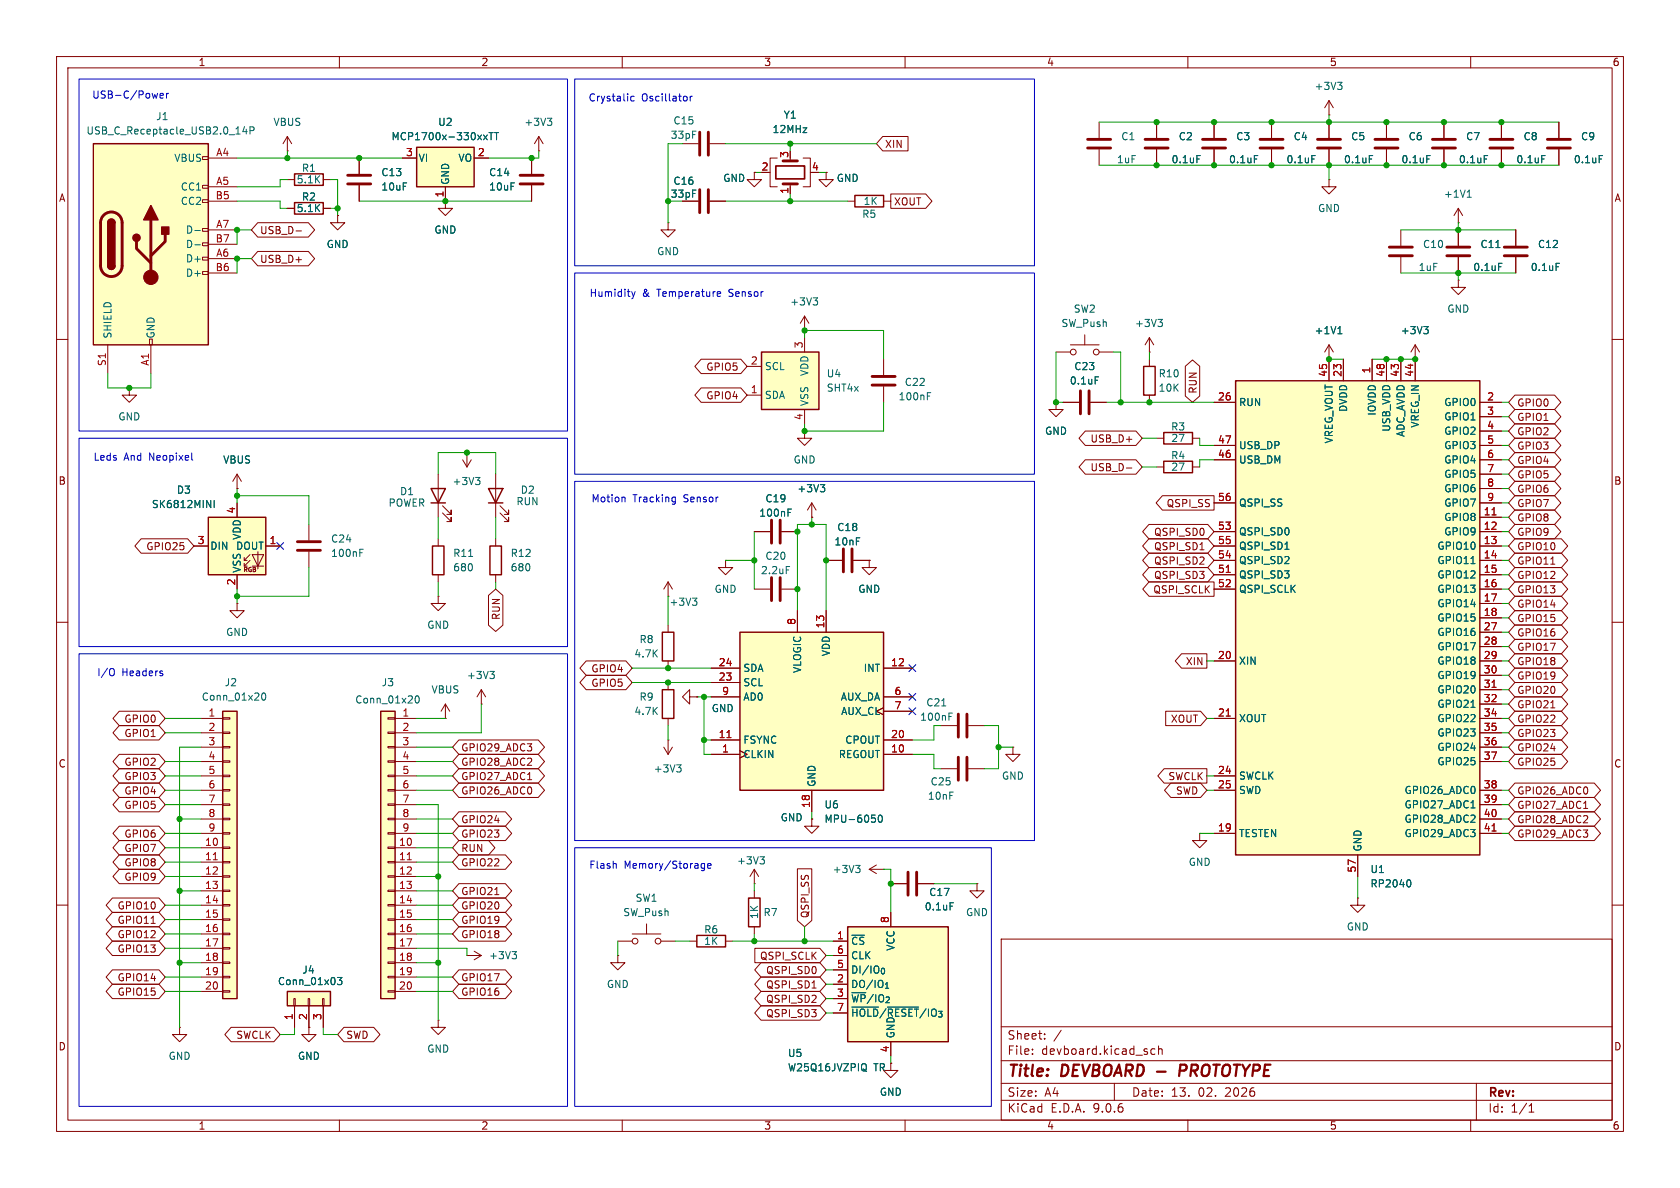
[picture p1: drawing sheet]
<svg xmlns="http://www.w3.org/2000/svg" width="297mm" height="210mm" viewBox="0 0 297 210" stroke-linecap="round" stroke-linejoin="round" font-family="sans-serif">
<defs><g id="words">
<g font-size="2.8" fill="#840000">
<text x="178" y="190.9">Title:</text>
<text x="187.7" y="190.9">DEVBOARD -</text>
<text x="210.1" y="190.9">PROTOTYPE</text>
</g>
<g font-size="2.1" fill="#840000">
<text x="178" y="184">Sheet:</text>
<text x="178" y="186.7">File:</text>
<text x="184.1" y="186.7">devboard.kicad_sch</text>
<text x="178" y="196.9">KiCad</text>
<text x="178" y="194.1">Size:</text>
<text x="184.7" y="194.1">A4</text>
<text x="185.7" y="196.9">E.D.A.</text>
<text x="193.3" y="196.9">9.0.6</text>
<text x="200" y="194.1">Date:</text>
<text x="207" y="194.1">13.</text>
<text x="211.9" y="194.1">02.</text>
<text x="216.8" y="194.1">2026</text>
<text x="263" y="194.3">Rev:</text>
<text x="263" y="196.9">Id:</text>
<text x="267.1" y="196.9">1/1</text>
</g>
<g font-size="1.8" fill="#840000">
<text x="35" y="11.9">1</text>
<text x="85" y="11.9">2</text>
<text x="135" y="11.9">3</text>
<text x="185" y="11.9">4</text>
<text x="235" y="11.9">5</text>
<text x="285" y="11.9">6</text>
<text x="156.4" y="26.4">XIN</text>
<text x="10.3" y="35.9">A</text>
<text x="285.3" y="35.9">A</text>
<text x="45.9" y="41.6">USB_D-</text>
<text x="158" y="36.5">XOUT</text>
<text x="45.9" y="46.7">USB_D+</text>
<text x="124.8" y="65.7">GPIO5</text>
<text x="124.8" y="70.8">GPIO4</text>
<text x="211.8" y="69.7" transform="rotate(-90 211.8 69.7)">RUN</text>
<text x="268.1" y="74.6">GPIO1</text>
<text x="268.1" y="77.2">GPIO2</text>
<text x="268.1" y="72.1">GPIO0</text>
<text x="192.7" y="83.5">USB_D-</text>
<text x="192.7" y="78.4">USB_D+</text>
<text x="268.1" y="82.2">GPIO4</text>
<text x="268.1" y="79.7">GPIO3</text>
<text x="10.3" y="85.9">B</text>
<text x="206.1" y="89.9">QSPI_SS</text>
<text x="268.1" y="87.3">GPIO6</text>
<text x="268.1" y="89.9">GPIO7</text>
<text x="268.1" y="84.8">GPIO5</text>
<text x="285.3" y="85.9">B</text>
<text x="203.9" y="94.9">QSPI_SD0</text>
<text x="268.1" y="94.9">GPIO9</text>
<text x="268.1" y="92.4">GPIO8</text>
<text x="25.8" y="97.5">GPIO25</text>
<text x="203.9" y="97.5">QSPI_SD1</text>
<text x="203.9" y="100">QSPI_SD2</text>
<text x="268.1" y="100">GPIO11</text>
<text x="268.1" y="97.5">GPIO10</text>
<text x="203.8" y="105.1">QSPI_SCLK</text>
<text x="203.9" y="102.6">QSPI_SD3</text>
<text x="268.1" y="102.6">GPIO12</text>
<text x="268.1" y="107.6">GPIO14</text>
<text x="268.1" y="105.1">GPIO13</text>
<text x="88.6" y="109.7" transform="rotate(-90 88.6 109.7)">RUN</text>
<text x="268.1" y="110.2">GPIO15</text>
<text x="268.1" y="112.7">GPIO16</text>
<text x="104.4" y="119.1">GPIO4</text>
<text x="209.5" y="117.8">XIN</text>
<text x="268.1" y="115.3">GPIO17</text>
<text x="268.1" y="117.8">GPIO18</text>
<text x="104.4" y="121.6">GPIO5</text>
<text x="268.1" y="125.4">GPIO21</text>
<text x="268.1" y="122.9">GPIO20</text>
<text x="268.1" y="120.3">GPIO19</text>
<text x="21.9" y="128">GPIO0</text>
<text x="21.9" y="130.5">GPIO1</text>
<text x="206.9" y="128">XOUT</text>
<text x="268.1" y="128">GPIO22</text>
<text x="268.1" y="130.5">GPIO23</text>
<text x="10.3" y="135.9">C</text>
<text x="21.9" y="135.6">GPIO2</text>
<text x="81.4" y="135.6">GPIO28_ADC2</text>
<text x="81.4" y="133">GPIO29_ADC3</text>
<text x="268.1" y="133">GPIO24</text>
<text x="268.1" y="135.6">GPIO25</text>
<text x="285.3" y="135.9">C</text>
<text x="21.9" y="143.2">GPIO5</text>
<text x="21.9" y="138.1">GPIO3</text>
<text x="21.9" y="140.7">GPIO4</text>
<text x="81.4" y="140.7">GPIO26_ADC0</text>
<text x="81.4" y="138.1">GPIO27_ADC1</text>
<text x="206.5" y="138.1">SWCLK</text>
<text x="207.8" y="140.7">SWD</text>
<text x="268.1" y="140.7">GPIO26_ADC0</text>
<text x="268.1" y="143.2">GPIO27_ADC1</text>
<text x="21.9" y="148.3">GPIO6</text>
<text x="81.4" y="145.7">GPIO24</text>
<text x="81.4" y="148.3">GPIO23</text>
<text x="268.1" y="145.7">GPIO28_ADC2</text>
<text x="268.1" y="148.3">GPIO29_ADC3</text>
<text x="21.9" y="153.4">GPIO8</text>
<text x="21.9" y="155.9">GPIO9</text>
<text x="21.9" y="150.8">GPIO7</text>
<text x="81.4" y="150.8">RUN</text>
<text x="81.4" y="153.4">GPIO22</text>
<text x="20.7" y="161">GPIO10</text>
<text x="81.4" y="158.4">GPIO21</text>
<text x="81.4" y="161">GPIO20</text>
<text x="20.7" y="163.5">GPIO11</text>
<text x="20.7" y="166.1">GPIO12</text>
<text x="81.4" y="166.1">GPIO18</text>
<text x="81.4" y="163.5">GPIO19</text>
<text x="143.2" y="162.4" transform="rotate(-90 143.2 162.4)">QSPI_SS</text>
<text x="20.7" y="173.7">GPIO14</text>
<text x="20.7" y="168.6">GPIO13</text>
<text x="81.4" y="173.7">GPIO17</text>
<text x="134.3" y="169.9">QSPI_SCLK</text>
<text x="135.3" y="172.4">QSPI_SD0</text>
<text x="20.7" y="176.2">GPIO15</text>
<text x="81.4" y="176.2">GPIO16</text>
<text x="135.3" y="177.5">QSPI_SD2</text>
<text x="135.3" y="174.9">QSPI_SD1</text>
<text x="10.3" y="185.9">D</text>
<text x="41.7" y="183.8">SWCLK</text>
<text x="61.1" y="183.8">SWD</text>
<text x="135.3" y="180">QSPI_SD3</text>
<text x="285.3" y="185.9">D</text>
<text x="35" y="199.9">1</text>
<text x="85" y="199.9">2</text>
<text x="135" y="199.9">3</text>
<text x="185" y="199.9">4</text>
<text x="235" y="199.9">5</text>
<text x="285" y="199.9">6</text>
</g>
<g font-size="1.8" fill="#0000c2">
<text x="16.2" y="17.6">USB-C/Power</text>
<text x="104" y="18.1">Crystalic</text>
<text x="113.4" y="18.1">Oscillator</text>
<text x="104.1" y="52.7">Humidity</text>
<text x="113.5" y="52.7">&amp;</text>
<text x="116.3" y="52.7">Temperature</text>
<text x="129.1" y="52.7">Sensor</text>
<text x="16.4" y="81.6">Leds</text>
<text x="21.9" y="81.6">And</text>
<text x="26.5" y="81.6">Neopixel</text>
<text x="104.5" y="89">Motion</text>
<text x="111.9" y="89">Tracking</text>
<text x="121" y="89">Sensor</text>
<text x="17.1" y="119.7">I/O</text>
<text x="21.5" y="119.7">Headers</text>
<text x="104.1" y="153.8">Flash</text>
<text x="110.3" y="153.8">Memory/Storage</text>
</g>
<g font-size="1.8" fill="#006464">
<text x="232.3" y="16.1">+3V3</text>
<text x="15.2" y="24">USB_C_Receptacle_USB2.0_14P</text>
<text x="27.5" y="21.4">J1</text>
<text x="48.2" y="22.5">VBUS</text>
<text x="77.4" y="22.5">U2</text>
<text x="92.6" y="22.5">+3V3</text>
<text x="119" y="22.2">C15</text>
<text x="136.5" y="23.7">12MHz</text>
<text x="138.4" y="21.2">Y1</text>
<text x="30.7" y="28.8">VBUS</text>
<text x="69.1" y="25">MCP1700x-330xxTT</text>
<text x="73.9" y="28.8">VI</text>
<text x="80.9" y="28.8">VO</text>
<text x="197.4" y="29.1">1uF</text>
<text x="198.1" y="25">C1</text>
<text x="207" y="29.1">0.1uF</text>
<text x="208.3" y="25">C2</text>
<text x="217.2" y="29.1">0.1uF</text>
<text x="218.4" y="25">C3</text>
<text x="227.3" y="29.1">0.1uF</text>
<text x="228.6" y="25">C4</text>
<text x="237.5" y="29.1">0.1uF</text>
<text x="238.8" y="25">C5</text>
<text x="247.7" y="29.1">0.1uF</text>
<text x="248.9" y="25">C6</text>
<text x="257.8" y="29.1">0.1uF</text>
<text x="259.1" y="25">C7</text>
<text x="268" y="29.1">0.1uF</text>
<text x="269.2" y="25">C8</text>
<text x="278.1" y="29.1">0.1uF</text>
<text x="279.4" y="25">C9</text>
<text x="31.9" y="33.9">CC1</text>
<text x="52.4" y="32.6">5.1K</text>
<text x="53.3" y="30.6">R1</text>
<text x="53.3" y="35.7">R2</text>
<text x="67.3" y="31.3">C13</text>
<text x="67.3" y="33.9">10uF</text>
<text x="79.6" y="32.8" transform="rotate(-90 79.6 32.8)">GND</text>
<text x="86.4" y="31.3">C14</text>
<text x="86.4" y="33.9">10uF</text>
<text x="118.5" y="35.2">33pF</text>
<text x="119" y="32.9">C16</text>
<text x="127.8" y="32.4">GND</text>
<text x="147.8" y="32.4">GND</text>
<text x="255.2" y="35.2">+1V1</text>
<text x="31.9" y="36.4">CC2</text>
<text x="32.8" y="41.5">D-</text>
<text x="52.4" y="37.7">5.1K</text>
<text x="76.7" y="41.5">GND</text>
<text x="152.3" y="38.7">R5</text>
<text x="152.6" y="36.4">1K</text>
<text x="232.9" y="37.7">GND</text>
<text x="32.8" y="44">D-</text>
<text x="32.8" y="46.6">D+</text>
<text x="57.7" y="44">GND</text>
<text x="116.1" y="45.3">GND</text>
<text x="251.5" y="44">C10</text>
<text x="261.6" y="44">C11</text>
<text x="271.8" y="44">C12</text>
<text x="32.8" y="49.1">D+</text>
<text x="250.7" y="48.1">1uF</text>
<text x="260.4" y="48.1">0.1uF</text>
<text x="270.5" y="48.1">0.1uF</text>
<text x="19.9" y="59.9" transform="rotate(-90 19.9 59.9)">SHIELD</text>
<text x="27.5" y="59.9" transform="rotate(-90 27.5 59.9)">GND</text>
<text x="139.6" y="54.2">+3V3</text>
<text x="187.6" y="58">SW_Push</text>
<text x="189.7" y="55.5">SW2</text>
<text x="200.6" y="58">+3V3</text>
<text x="232.3" y="59.3">+1V1</text>
<text x="247.5" y="59.3">+3V3</text>
<text x="255.8" y="55.5">GND</text>
<text x="135.1" y="65.6">SCL</text>
<text x="189.8" y="65.6">C23</text>
<text x="135.1" y="70.7">SDA</text>
<text x="143.1" y="71.9" transform="rotate(-90 143.1 71.9)">VSS</text>
<text x="143.1" y="66.6" transform="rotate(-90 143.1 66.6)">VDD</text>
<text x="146.1" y="66.9">U4</text>
<text x="146.1" y="69.4">SHT4x</text>
<text x="158.8" y="71">100nF</text>
<text x="159.9" y="68.4">C22</text>
<text x="189" y="68.2">0.1uF</text>
<text x="204.7" y="66.9">R10</text>
<text x="204.7" y="69.4">10K</text>
<text x="218.9" y="72">RUN</text>
<text x="255.2" y="72">GPIO0</text>
<text x="20.8" y="74.5">GND</text>
<text x="184.7" y="77.1">GND</text>
<text x="206.9" y="76.3">R3</text>
<text x="238.4" y="72.9" transform="rotate(-90 238.4 72.9)">DVDD</text>
<text x="243.4" y="73.6" transform="rotate(-90 243.4 73.6)">IOVDD</text>
<text x="246" y="76.4" transform="rotate(-90 246 76.4)">USB_VDD</text>
<text x="248.5" y="77.3" transform="rotate(-90 248.5 77.3)">ADC_AVDD</text>
<text x="251.1" y="75.7" transform="rotate(-90 251.1 75.7)">VREG_IN</text>
<text x="255.2" y="74.5">GPIO1</text>
<text x="255.2" y="77.1">GPIO2</text>
<text x="39.4" y="82.1">VBUS</text>
<text x="140.2" y="82.1">GND</text>
<text x="206.9" y="81.4">R4</text>
<text x="207" y="83.4">27</text>
<text x="207" y="78.3">27</text>
<text x="218.9" y="79.6">USB_DP</text>
<text x="218.9" y="82.1">USB_DM</text>
<text x="235.8" y="78.5" transform="rotate(-90 235.8 78.5)">VREG_VOUT</text>
<text x="255.2" y="79.6">GPIO3</text>
<text x="255.2" y="82.1">GPIO4</text>
<text x="31.2" y="87.5">D3</text>
<text x="68.6" y="89.8">POWER</text>
<text x="70.6" y="87.7">D1</text>
<text x="79.9" y="86">+3V3</text>
<text x="91.2" y="89.5">RUN</text>
<text x="92" y="87.5">D2</text>
<text x="135.2" y="89">C19</text>
<text x="140.9" y="87.2">+3V3</text>
<text x="218.9" y="89.8">QSPI_SS</text>
<text x="255.2" y="84.7">GPIO5</text>
<text x="255.2" y="87.2">GPIO6</text>
<text x="255.2" y="89.8">GPIO7</text>
<text x="26.8" y="90">SK6812MINI</text>
<text x="42.8" y="95.5" transform="rotate(-90 42.8 95.5)">VDD</text>
<text x="134.1" y="91.5">100nF</text>
<text x="147.9" y="94.1">C18</text>
<text x="218.9" y="94.8">QSPI_SD0</text>
<text x="255.2" y="92.3">GPIO8</text>
<text x="255.2" y="94.8">GPIO9</text>
<text x="37.1" y="97.4">DIN</text>
<text x="41.6" y="97.4">DOUT</text>
<text x="42.8" y="101.3" transform="rotate(-90 42.8 101.3)">VSS</text>
<text x="58.4" y="98.7">100nF</text>
<text x="58.4" y="96.1">C24</text>
<text x="80" y="101.2">680</text>
<text x="80" y="98.7">R11</text>
<text x="90.2" y="101.2">680</text>
<text x="90.2" y="98.7">R12</text>
<text x="134.4" y="101.7">2.2uF</text>
<text x="135.2" y="99.2">C20</text>
<text x="147.4" y="96.6">10nF</text>
<text x="218.9" y="97.4">QSPI_SD1</text>
<text x="218.9" y="99.9">QSPI_SD2</text>
<text x="254" y="97.4">GPIO10</text>
<text x="254" y="99.9">GPIO11</text>
<text x="118.3" y="107.3">+3V3</text>
<text x="126.2" y="105">GND</text>
<text x="151.6" y="105">GND</text>
<text x="218.9" y="102.5">QSPI_SD3</text>
<text x="218.9" y="105">QSPI_SCLK</text>
<text x="254" y="102.5">GPIO12</text>
<text x="254" y="105">GPIO13</text>
<text x="254" y="107.5">GPIO14</text>
<text x="39.9" y="112.6">GND</text>
<text x="75.4" y="111.4">GND</text>
<text x="113" y="113.9">R8</text>
<text x="254" y="110.1">GPIO15</text>
<text x="254" y="112.6">GPIO16</text>
<text x="112.1" y="116.4">4.7K</text>
<text x="131.3" y="119">SDA</text>
<text x="141.8" y="119.1" transform="rotate(-90 141.8 119.1)">VLOGIC</text>
<text x="146.9" y="116.1" transform="rotate(-90 146.9 116.1)">VDD</text>
<text x="152.6" y="119">INT</text>
<text x="218.9" y="117.7">XIN</text>
<text x="254" y="115.2">GPIO17</text>
<text x="254" y="117.7">GPIO18</text>
<text x="35.6" y="124.1">Conn_01x20</text>
<text x="39.6" y="121.5">J2</text>
<text x="62.7" y="124.6">Conn_01x20</text>
<text x="67.4" y="121.5">J3</text>
<text x="76.2" y="122.8">VBUS</text>
<text x="82.4" y="120.2">+3V3</text>
<text x="113" y="124.1">R9</text>
<text x="131.3" y="121.5">SCL</text>
<text x="131.3" y="124.1">AD0</text>
<text x="148.5" y="124.1">AUX_DA</text>
<text x="163.7" y="125.1">C21</text>
<text x="254" y="120.2">GPIO19</text>
<text x="254" y="122.8">GPIO20</text>
<text x="254" y="125.3">GPIO21</text>
<text x="112.1" y="126.6">4.7K</text>
<text x="125.7" y="126.1">GND</text>
<text x="131.3" y="131.7">FSYNC</text>
<text x="148.6" y="126.6">AUX_CL</text>
<text x="149.3" y="131.7">CPOUT</text>
<text x="162.6" y="127.6">100nF</text>
<text x="218.9" y="127.9">XOUT</text>
<text x="254" y="127.9">GPIO22</text>
<text x="254" y="130.4">GPIO23</text>
<text x="115.5" y="136.8">+3V3</text>
<text x="131.3" y="134.2">CLKIN</text>
<text x="148.2" y="134.2">REGOUT</text>
<text x="254" y="132.9">GPIO24</text>
<text x="254" y="135.5">GPIO25</text>
<text x="144.4" y="139.2" transform="rotate(-90 144.4 139.2)">GND</text>
<text x="145.7" y="143.1">U6</text>
<text x="163.9" y="141.6">10nF</text>
<text x="164.4" y="139">C25</text>
<text x="177" y="138">GND</text>
<text x="218.9" y="138">SWCLK</text>
<text x="218.9" y="140.6">SWD</text>
<text x="248.2" y="140.6">GPIO26_ADC0</text>
<text x="248.2" y="143.1">GPIO27_ADC1</text>
<text x="137.9" y="145.4">GND</text>
<text x="145.7" y="145.6">MPU-6050</text>
<text x="218.9" y="148.2">TESTEN</text>
<text x="248.2" y="145.6">GPIO28_ADC2</text>
<text x="248.2" y="148.2">GPIO29_ADC3</text>
<text x="130.2" y="153">+3V3</text>
<text x="147.1" y="154.5">+3V3</text>
<text x="210.1" y="153.3">GND</text>
<text x="240.9" y="150.6" transform="rotate(-90 240.9 150.6)">GND</text>
<text x="242.2" y="154.5">U1</text>
<text x="112.3" y="159.6">SW1</text>
<text x="163.4" y="161.1">0.1uF</text>
<text x="164.2" y="158.6">C17</text>
<text x="242.2" y="157.1">RP2040</text>
<text x="110.1" y="162.2">SW_Push</text>
<text x="124.4" y="165.2">R6</text>
<text x="124.4" y="167.2">1K</text>
<text x="134.2" y="162.6" transform="rotate(-90 134.2 162.6)">1K</text>
<text x="134.9" y="162.2">R7</text>
<text x="150.4" y="167.2">~{CS}</text>
<text x="170.7" y="162.2">GND</text>
<text x="238" y="164.7">GND</text>
<text x="53.3" y="172.3">J4</text>
<text x="86.4" y="169.8">+3V3</text>
<text x="150.4" y="169.8">CLK</text>
<text x="150.4" y="172.3">DI/IO_{0}</text>
<text x="158.3" y="168.2" transform="rotate(-90 158.3 168.2)">VCC</text>
<text x="49" y="174.3">Conn_01x03</text>
<text x="107.2" y="174.9">GND</text>
<text x="150.4" y="174.9">DO/IO_{1}</text>
<text x="150.4" y="177.4">~{WP}/IO_{2}</text>
<text x="150.4" y="179.9">~{HOLD}/~{RESET}/IO_{3}</text>
<text x="158.3" y="183.6" transform="rotate(-90 158.3 183.6)">GND</text>
<text x="29.7" y="187.6">GND</text>
<text x="52.6" y="187.6">GND</text>
<text x="75.4" y="186.3">GND</text>
<text x="139.2" y="189.6">W25Q16JVZPIQ</text>
<text x="139.2" y="187">U5</text>
<text x="154.5" y="189.6">TR</text>
<text x="155.4" y="193.9">GND</text>
</g>
<g font-size="1.8" fill="#a90000">
<text x="38.1" y="27.7">A4</text>
<text x="71.7" y="27.7">3</text>
<text x="84.4" y="27.7">2</text>
<text x="139.4" y="28" transform="rotate(-90 139.4 28)">3</text>
<text x="38" y="35.3">B5</text>
<text x="38.1" y="32.8">A5</text>
<text x="78.5" y="35" transform="rotate(-90 78.5 35)">1</text>
<text x="134.5" y="30.2">2</text>
<text x="139.4" y="34.4" transform="rotate(-90 139.4 34.4)">1</text>
<text x="143.4" y="30.2">4</text>
<text x="38.1" y="40.4">A7</text>
<text x="38" y="42.9">B7</text>
<text x="38.1" y="45.5">A6</text>
<text x="38" y="48">B6</text>
<text x="18.8" y="64.8" transform="rotate(-90 18.8 64.8)">S1</text>
<text x="26.4" y="64.8" transform="rotate(-90 26.4 64.8)">A1</text>
<text x="132.6" y="64.5">2</text>
<text x="142" y="61.7" transform="rotate(-90 142 61.7)">3</text>
<text x="132.6" y="69.6">1</text>
<text x="215.2" y="70.9">26</text>
<text x="234.7" y="66.7" transform="rotate(-90 234.7 66.7)">45</text>
<text x="237.2" y="66.7" transform="rotate(-90 237.2 66.7)">23</text>
<text x="242.3" y="66.1" transform="rotate(-90 242.3 66.1)">1</text>
<text x="244.9" y="66.7" transform="rotate(-90 244.9 66.7)">48</text>
<text x="247.4" y="66.7" transform="rotate(-90 247.4 66.7)">43</text>
<text x="249.9" y="66.7" transform="rotate(-90 249.9 66.7)">44</text>
<text x="262.8" y="70.9">2</text>
<text x="142" y="74.4" transform="rotate(-90 142 74.4)">4</text>
<text x="262.8" y="73.4">3</text>
<text x="262.8" y="75.9">4</text>
<text x="215.2" y="78.5">47</text>
<text x="215.2" y="81">46</text>
<text x="262.8" y="78.5">5</text>
<text x="262.8" y="81">6</text>
<text x="262.8" y="83.6">7</text>
<text x="215.2" y="88.6">56</text>
<text x="262.8" y="86.1">8</text>
<text x="262.8" y="88.6">9</text>
<text x="41.7" y="90.9" transform="rotate(-90 41.7 90.9)">4</text>
<text x="215.2" y="93.7">53</text>
<text x="262.2" y="91.2">11</text>
<text x="262.2" y="93.7">12</text>
<text x="34.9" y="96.3">3</text>
<text x="47.6" y="96.3">1</text>
<text x="215.2" y="96.3">55</text>
<text x="215.2" y="98.8">54</text>
<text x="215.2" y="101.3">51</text>
<text x="262.2" y="96.3">13</text>
<text x="262.2" y="98.8">14</text>
<text x="262.2" y="101.3">15</text>
<text x="41.7" y="103.6" transform="rotate(-90 41.7 103.6)">2</text>
<text x="215.2" y="103.9">52</text>
<text x="262.2" y="103.9">16</text>
<text x="262.2" y="106.4">17</text>
<text x="140.7" y="110.6" transform="rotate(-90 140.7 110.6)">8</text>
<text x="145.8" y="111.2" transform="rotate(-90 145.8 111.2)">13</text>
<text x="262.2" y="109">18</text>
<text x="262.2" y="111.5">27</text>
<text x="127" y="117.9">24</text>
<text x="157.4" y="117.9">12</text>
<text x="215.2" y="116.6">20</text>
<text x="262.2" y="114">28</text>
<text x="262.2" y="116.6">29</text>
<text x="262.2" y="119.1">30</text>
<text x="127" y="120.4">23</text>
<text x="127.6" y="122.9">9</text>
<text x="158" y="122.9">6</text>
<text x="158" y="125.5">7</text>
<text x="262.2" y="121.7">31</text>
<text x="262.2" y="124.2">32</text>
<text x="36.8" y="126.7">1</text>
<text x="36.8" y="129.3">2</text>
<text x="36.8" y="131.8">3</text>
<text x="71" y="126.7">1</text>
<text x="71" y="129.3">2</text>
<text x="71" y="131.8">3</text>
<text x="127" y="130.6">11</text>
<text x="157.4" y="130.6">20</text>
<text x="215.2" y="126.7">21</text>
<text x="262.2" y="126.7">34</text>
<text x="262.2" y="129.3">35</text>
<text x="262.2" y="131.8">36</text>
<text x="36.8" y="134.4">4</text>
<text x="36.8" y="136.9">5</text>
<text x="71" y="134.4">4</text>
<text x="71" y="136.9">5</text>
<text x="127.6" y="133.1">1</text>
<text x="157.4" y="133.1">10</text>
<text x="215.2" y="136.9">24</text>
<text x="262.2" y="134.4">37</text>
<text x="36.8" y="139.4">6</text>
<text x="36.8" y="142">7</text>
<text x="71" y="139.4">6</text>
<text x="71" y="142">7</text>
<text x="143.3" y="142.9" transform="rotate(-90 143.3 142.9)">18</text>
<text x="215.2" y="139.4">25</text>
<text x="262.2" y="139.4">38</text>
<text x="262.2" y="142">39</text>
<text x="36.2" y="149.6">10</text>
<text x="36.8" y="144.5">8</text>
<text x="36.8" y="147.1">9</text>
<text x="70.4" y="149.6">10</text>
<text x="71" y="144.5">8</text>
<text x="71" y="147.1">9</text>
<text x="215.2" y="147.1">19</text>
<text x="262.2" y="144.5">40</text>
<text x="262.2" y="147.1">41</text>
<text x="36.2" y="152.1">11</text>
<text x="36.2" y="154.7">12</text>
<text x="70.4" y="152.1">11</text>
<text x="70.4" y="154.7">12</text>
<text x="239.8" y="154.3" transform="rotate(-90 239.8 154.3)">57</text>
<text x="36.2" y="157.2">13</text>
<text x="36.2" y="159.8">14</text>
<text x="70.4" y="157.2">13</text>
<text x="70.4" y="159.8">14</text>
<text x="36.2" y="162.3">15</text>
<text x="36.2" y="164.8">16</text>
<text x="36.2" y="167.4">17</text>
<text x="70.4" y="162.3">15</text>
<text x="70.4" y="164.8">16</text>
<text x="70.4" y="167.4">17</text>
<text x="147.9" y="166.1">1</text>
<text x="157.2" y="163.3" transform="rotate(-90 157.2 163.3)">8</text>
<text x="36.2" y="169.9">18</text>
<text x="36.2" y="172.5">19</text>
<text x="70.4" y="169.9">18</text>
<text x="70.4" y="172.5">19</text>
<text x="147.9" y="168.7">6</text>
<text x="147.9" y="171.2">5</text>
<text x="147.9" y="173.7">2</text>
<text x="36.2" y="175">20</text>
<text x="70.4" y="175">20</text>
<text x="147.9" y="176.3">3</text>
<text x="147.9" y="178.8">7</text>
<text x="51.8" y="180.4" transform="rotate(-90 51.8 180.4)">1</text>
<text x="54.4" y="180.4" transform="rotate(-90 54.4 180.4)">2</text>
<text x="56.9" y="180.4" transform="rotate(-90 56.9 180.4)">3</text>
<text x="157.2" y="186.1" transform="rotate(-90 157.2 186.1)">4</text>
</g>
<text font-size="1.8" fill="#009600" x="118.5" y="24.7">33pF</text>
<text font-size="1.1" fill="#840000" x="42.9" y="101.3">RGB</text>
</g></defs>
<g fill="none" stroke="#840000" stroke-width=".18">
<path d="M10 10h277v190h-277zM12 12h273v186h-273zM60 10v2M110 10v2M160 10v2M210 10v2M260 10v2M50.8 31.8h1.3M57.1 31.8h1.3M10 60h2M22.9 68.6v1.3h1.2l-1.2 1.2-1.3-1.2h1.3M22.9 68.6h.1"/>
<path d="M285 60h2M10 110h2M285 110h2M179.1 132.1v1.3h1.2l-1.2 1.2-1.3-1.2h1.3M179.1 132.1h.1M10 160h2M177 166h108v32h-108zM285 160h2M60 198v2M110 198v2M160 198v2M177 194.5h108"/>
<path d="M177 191.5h108M177 187.5h108M177 181.5h108M182.5 186.3v.1M182.5 185.5v.1M184.7 183.6v.1M184.7 182.8v.1M187.6 182.1l-1.3 2M197 191.5v3M204.2 185.5l-.5-.1-.2 .3v.4l.1 .2h.6M204.8 185.5l.2-.1 .4 .1 .1 .9M204.8 184.9v1.5"/>
<path d="M210 198v2M260 198v2M261 191.5v6.5M270.3 196.6h.9M270.3 195.5l.4-.4v1.5"/>
</g>
<path d="M209.5 188.2h-.8l-.3 2M209.5 189.2l-.9 .1" fill="none" stroke="#840000" stroke-width=".4"/>
<path d="M52.1 30.7h5v2.1h-5z" fill="none" stroke="#840000" stroke-width=".25"/>
<path d="M16.5 25.4h20.3v35.6h-20.3z" fill="#ffffc2"/>
<g fill="none" stroke="#840000" stroke-width=".18">
<path d="M35.8 27.7h1v.5h-1zM35.8 32.8h1v.5h-1zM35.8 35.3h1v.5h-1zM36.8 27.9h5.1M36.8 33h5.1M36.8 35.6h5.1M50.8 26.7h.1M50.8 24.1l-.8 1.3M50.8 24.1l.8 1.3M50.8 24.1v2.6M59.7 38.1v1.3h1.3l-1.3 1.2-1.3-1.2h1.3M59.7 38.1h.1"/>
<path d="M63.5 27.9v2.8M63.5 32.8v2.8M95.2 26.7h.1M95.2 24.1l-.7 1.3M95.2 24.1l.8 1.3M95.2 24.1v2.6M26.4 59.9h.5v1.1h-.5zM35.8 40.4h1v.5h-1zM35.8 42.9h1v.5h-1zM35.8 45.5h1v.5h-1zM35.8 48h1v.5h-1zM36.8 40.6h5.1"/>
<path d="M36.8 43.2h5.1M36.8 45.7h5.1M36.8 48.3h5.1M19 61v5M26.7 61v5M166.4 128.3h2.8M171.2 128.3h2.8M109.2 166.4h2.6M111.8 165.1h5M114.3 163.3v1.8M116.8 166.4h2.6M121.9 166.4h1.3"/>
<path d="M128.3 166.4h1.2"/>
<circle cx="112.3" cy="166.4" r=".51"/>
<circle cx="116.3" cy="166.4" r=".51"/>
</g>
<path d="M16.5 25.4h20.3v35.6h-20.3zM19 39.4a.64 .64 0 0 1 .7-.7 .64 .64 0 0 1 .6 .7M19 47a.64 .64 0 0 0 .7 .6 .64 .64 0 0 0 .6-.6M123.2 165.4h5.1v2h-5.1z" fill="none" stroke="#840000" stroke-width=".25"/>
<path d="M18.3 38a1.9 1.9 0 0 1 2.1-.4 1.9 1.9 0 0 1 1.2 1.8v7.6a1.91 1.91 0 0 1-1.9 1.9 1.91 1.91 0 0 1-1.9-1.9v-7.8l.2-.6zM26.7 38.9v10.1M61.5 31h4M61.5 32.5h4M24.1 42.7v1.2l2.6 2.6M29.2 41.4v1.3l-2.5 2.5M169.4 126.2v4.1M170.9 126.2v4.1" fill="none" stroke="#840000" stroke-width=".51"/>
<g fill="#840000" stroke="#840000" stroke-width=".25">
<path d="M19 39.4h1.3v7.6h-1.3z"/>
<path d="M19.2 38.9a.64 .64 0 0 1 .7-.1 .64 .64 0 0 1 .4 .6h-1.3z"/>
<path d="M19 47h1.3a.64 .64 0 0 1-.6 .6 .64 .64 0 0 1-.7-.6z"/>
<path d="M26.7 36.3l1.2 2.6h-2.5z"/>
<path d="M28.6 40.1h1.2v1.3h-1.2z"/>
<circle cx="24.1" cy="42" r=".63"/>
</g>
<circle cx="26.7" cy="49" r="1.27" fill="#840000" stroke="#840000" stroke-width=".18"/>
<path d="M43.2 22.4l-.3 .9h.8M43.5 22.8v.9M44.2 23.1l.6-.1 .1-.2v-.3l-.7-.1v1.3M96.8 20.9h.7l-.4 .5M97.3 21.4l.2 .2v.3l-.2 .3M34.4 40.7h1M34.4 43.3h1M166.5 124.8h.7M167.8 126.7h.4M167.8 126.1h.6" fill="none" stroke="#006464" stroke-width=".18"/>
<path d="M73.7 26h10.1v7h-10.1z" fill="#ffffc2"/>
<path d="M73.7 26h10.1v7h-10.1zM151.1 34.5h5.1v2.1h-5.1zM76.5 96.5h2v5.1h-2zM86.4 86.4h2.5l-1.3 2.5zM86.4 88.9h2.5M86.6 96.5h2v5.1h-2z" fill="none" stroke="#840000" stroke-width=".25"/>
<g fill="none" stroke="#840000" stroke-width=".18">
<path d="M71.1 27.9h2.6M78.7 33v2.6M83.8 27.9h2.6M118.1 39.4v1.2h1.3l-1.3 1.3-1.3-1.3h1.3M118.1 39.4h.1M120.6 35.6h2.8M125.5 35.6h2.8M133.3 30.5v1.3h1.3l-1.3 1.2-1.2-1.2h1.2M133.3 30.5h.1M135.9 30.5h.2M137.4 27.9h-1.3v5.1h1.3M139.7 32.5v1.8"/>
<path d="M142 27.9h1.3v5.1h-1.3M149.9 35.6h1.2M156.2 35.6h1.3M194.3 21.6v2.8M194.3 26.4v2.8M191.8 59.2v1.8M203.2 59.7l-.8 1.3M203.2 59.7l.8 1.3M203.2 59.7v2.5M156.2 63.5v2.8M156.2 68.3v2.8M186.7 71.1v1.3h1.3l-1.3 1.3-1.3-1.3h1.3"/>
<path d="M186.7 71.1h.1M186.7 62.2h2.5M188 71.1h2.8M189.2 61h5.1M192.8 71.1h2.8M194.3 62.2h2.5M203.2 62.2h.1M77.5 95.3v1.2M87.6 83.8v7.6M87.6 95.3v1.2M88.4 90.7l1.5 1.5v-.8v.8h-.7M88.4 89.4l1.5 1.5v-.7v.7h-.7"/>
<path d="M133.3 94h2.8M138.2 94h2.8M143.5 91.4h.1M143.5 88.9l-.8 1.3M143.5 88.9l.8 1.3M143.5 88.9v2.5M146 99.1h2.8M150.9 99.1h2.8M153.7 99.1v1.2h1.2l-1.2 1.3-1.3-1.3h1.3M153.7 99.1h.1M77.5 101.6v1.3M87.6 101.6v1.3"/>
<path d="M117.3 132.1l.8 1.3M118.1 130.8h.1M118.1 130.8v2.6M118.9 132.1l-.8 1.3M121.9 123.2v-1.3l-1.3 1.3 1.3 1.3v-1.3h1.3M123.2 123.2h.1M166.4 135.9h2.8M171.2 135.9h2.8M143.5 144.8v1.3h1.3l-1.3 1.2-1.3-1.2h1.3M143.5 144.8h.1M153.7 153.7l1.2 .7M153.7 153.7h2.5"/>
<path d="M154.9 152.9l-1.2 .8M156.2 153.7h.1M157.5 156.2h2.8M162.3 156.2h2.8M172.7 156.2v1.3h1.3l-1.3 1.3-1.3-1.3h1.3M172.7 156.2h.1"/>
<circle cx="189.7" cy="62.2" r=".51"/>
<circle cx="193.8" cy="62.2" r=".51"/>
</g>
<g fill="none" stroke="#006464" stroke-width=".18">
<path d="M85.5 23.9l.6 .8M86.1 23.9l-.6 .8M86.5 23.4h.7M86.8 23.4v1.3M87.4 23.4h.7M87.8 23.4v1.3M204.7 56.5h.8l-.4 .4M205.3 56.9l.2 .3v.3l-.2 .2M163.9 70h.5M163.9 69.4h.6M193.6 66.6h.6M82.8 98.4h.8"/>
<path d="M139.3 90.6h.4M139.3 90h.6M145 85.7h.8l-.4 .5M145.6 86.2l.2 .2v.3l-.2 .2M119.6 135.2h.8l-.4 .5M120.2 135.7l.2 .2v.3l-.2 .3M151.3 153h.7l-.4 .5M151.8 153.5l.2 .2v.3l-.2 .2M168 159.6h.6"/>
</g>
<g fill="none" stroke="#840000" stroke-width=".51">
<path d="M123.7 33.5v4.1M125.2 33.5v4.1M138.4 32.5h2.6M138.4 28.4h2.6M192.3 24.6h4M192.3 26.2h4M154.2 68.1h4M154.2 66.5h4M191 69.1v4.1M192.5 69.1v4.1M136.4 91.9v4.1M137.9 91.9v4.1"/>
<path d="M149.1 97v4.1M150.6 97v4.1M169.4 133.9v4M170.9 133.9v4M160.5 154.2v4M162.1 154.2v4"/>
</g>
<path d="M137.2 29.3h5v2.3h-5z" fill="none" stroke="#840000" stroke-width=".3"/>
<path d="M149.9 163.8h17.7v20.4h-17.7z" fill="#ffffc2"/>
<path d="M117.1 111.8h2v5h-2zM117.1 121.9h2v5.1h-2zM132.3 158.8h2.1v5h-2.1zM149.9 163.8h17.7v20.4h-17.7z" fill="none" stroke="#840000" stroke-width=".25"/>
<g fill="none" stroke="#840000" stroke-width=".18">
<path d="M234.9 17.8l-.7 1.3M234.9 17.8l.8 1.3M234.9 17.8v2.5M234.9 20.3h.1M245.1 21.6v2.8M245.1 26.4v2.8M255.3 21.6v2.8M255.3 26.4v2.8M257.8 39.4h.1M257.8 36.8l-.8 1.3M257.8 36.8l.8 1.3M257.8 36.8v2.6"/>
<path d="M265.4 21.6v2.8M265.4 26.4v2.8M275.6 21.6v2.8M275.6 26.4v2.8M247.6 40.6v2.8M247.6 45.5v2.8M128.3 99.1v1.2h1.2l-1.2 1.3-1.3-1.3h1.3M128.3 99.1h.1M118.1 102.9l-.8 1.2M118.1 102.9l.8 1.2M118.1 102.9v2.5M118.1 110.5v1.3"/>
<path d="M118.1 116.8v1.3M133.3 104.1h2.8M138.2 104.1h2.8M118.1 120.7v1.2M118.1 127v1.3M133.3 156.2h.1M133.3 153.7l-.7 1.2M133.3 153.7l.8 1.2M133.3 153.7v2.5M133.3 157.5v1.3M109.2 168.9v1.3h1.3l-1.3 1.3-1.3-1.3h1.3M109.2 168.9h.1"/>
<path d="M133.3 163.8v1.3M147.3 166.4h2.6M147.3 168.9h2.6M147.3 171.5h2.6M147.3 174h2.6M147.3 176.5h2.6M147.3 179.1h2.6M157.5 161.3v2.5M157.5 188v1.2h1.2l-1.2 1.3-1.3-1.3h1.3M157.5 188h.1M157.5 184.2v2.5"/>
</g>
<g fill="none" stroke="#006464" stroke-width=".18">
<path d="M236.5 14.5h.7l-.4 .5M237 15l.2 .3v.3l-.2 .2M252.2 27.5h.6M259.4 34.9h.7M259.5 33.9l.2-.3v1.3M262.4 27.5h.6M272.6 27.5h.6M282.7 27.5h.6M122.4 105.7h.8l-.4 .5M123 106.2l.2 .3v.3l-.2 .2M139 100.1h.6M134.4 151.5h.7l-.4 .4"/>
<path d="M134.9 151.9l.2 .3v.3l-.2 .2M150.6 178h4.7M156.9 178h5.5M152.8 189.1l.4 .3M152.8 188l.2 .1a.81 .81 0 0 1-.2 1.2"/>
</g>
<path d="M243.1 24.6h4M243.1 26.2h4M253.2 24.6h4.1M253.2 26.2h4.1M263.4 24.6h4.1M263.4 26.2h4.1M273.6 24.6h4M273.6 26.2h4M245.6 43.7h4.1M245.6 45.2h4.1M136.4 102.1v4.1M137.9 102.1v4.1" fill="none" stroke="#840000" stroke-width=".51"/>
<path d="M36.8 91.4h10.2v10.2h-10.2z" fill="#ffffc2"/>
<g fill="none" stroke="#840000" stroke-width=".18">
<path d="M234.9 31.8v1.2h1.3l-1.3 1.3-1.2-1.3h1.2M234.9 31.8h.1M234.9 21.6v2.8M234.9 26.4v2.8M257.8 40.6v2.8M257.8 45.5v2.8M268 40.6v2.8M268 45.5v2.8M142.2 76.2v1.3h1.3l-1.3 1.2-1.2-1.2h1.2M142.2 76.2h.1M234.9 63.5h.1M234.9 61l-.7 1.2"/>
<path d="M234.9 61l.8 1.2M234.9 61v2.5M34.3 96.5h2.5M41.9 86.4h.1M41.9 83.8v2.6M41.9 88.9v2.5M41.9 83.8l-.8 1.3M41.9 83.8l.8 1.3M43.2 99.1h.5M44.2 98l-1 1.1v-.5M44.2 99.1l-1 1v-.5M44.6 98h2l-1 2.1z"/>
<path d="M45.6 97.5v3.1M47 96.5h2.5M77.5 83.8v7.6M78.2 90.7l1.6 1.5v-.8v.8h-.8M78.2 89.4l1.6 1.5v-.7v.7h-.8M81.8 81.3l.7 1.3M82.5 80h.1M82.5 80v2.6M83.3 81.3l-.8 1.3M41.9 106.7v1.3h1.3l-1.3 1.2-1.3-1.2h1.3M41.9 106.7h.1M41.9 101.6v2.5"/>
<path d="M43.2 100.1h.5M44.6 100.1h2M77.5 105.4v1.3h1.2l-1.2 1.3-1.3-1.3h1.3M77.5 105.4h.1M240 158.8v1.2h1.3l-1.3 1.3-1.2-1.3h1.2M240 158.8h.1"/>
</g>
<path d="M36.8 91.4h10.2v10.2h-10.2zM76.2 86.4h2.5l-1.2 2.5zM76.2 88.9h2.5" fill="none" stroke="#840000" stroke-width=".25"/>
<path d="M242.1 27.5h.6M236.5 59h.7M236.6 58l.3-.3v1.3M264.5 43.8h.7M264.9 46.6h.6M275.1 46.6h.6M36.5 88.5l.8 1.2v-1.2M37.9 88.5v1.2M84.1 84.4h.7l-.4 .5M84.6 84.9l.2 .2v.3l-.2 .3" fill="none" stroke="#006464" stroke-width=".18"/>
<path d="M232.9 24.6h4.1M232.9 26.2h4.1M255.8 43.7h4M255.8 45.2h4M265.9 43.7h4.1M265.9 45.2h4.1" fill="none" stroke="#840000" stroke-width=".51"/>
<path d="M218.4 67.3h43.2v83.8h-43.2z" fill="#ffffc2"/>
<path d="M205.7 76.5h5.1v2h-5.1zM218.4 67.3h43.2v83.8h-43.2zM205.7 81.5h5.1v2.1h-5.1z" fill="none" stroke="#840000" stroke-width=".25"/>
<g fill="none" stroke="#840000" stroke-width=".18">
<path d="M94 27.9v2.8M94 32.8v2.8M204.5 77.5h1.2M210.8 77.5h1.3M214.6 71.1h3.8M214.6 78.7h3.8M234.9 63.5v3.8M237.5 63.5v3.8M242.6 63.5v3.8M245.1 63.5v3.8M247.6 63.5v3.8M250.2 63.5v3.8"/>
<path d="M261.6 71.1h3.8M261.6 78.7h3.8M261.6 73.7h3.8M261.6 76.2h3.8M204.5 82.6h1.2M210.8 82.6h1.3M214.6 81.3h3.8M214.6 88.9h3.8M214.6 94h3.8M214.6 96.5h3.8M214.6 99.1h3.8M261.6 81.3h3.8"/>
<path d="M261.6 88.9h3.8M261.6 94h3.8M261.6 96.5h3.8M261.6 99.1h3.8M261.6 83.8h3.8M261.6 86.4h3.8M261.6 91.4h3.8M214.6 101.6h3.8M214.6 104.1h3.8M214.6 116.8h3.8M261.6 101.6h3.8M261.6 104.1h3.8"/>
<path d="M261.6 116.8h3.8M261.6 106.7h3.8M261.6 109.2h3.8M261.6 111.8h3.8M261.6 114.3h3.8M261.6 119.4h3.8M214.6 127h3.8M214.6 137.2h3.8M214.6 139.7h3.8M261.6 127h3.8M261.6 139.7h3.8M261.6 121.9h3.8"/>
<path d="M261.6 124.5h3.8M261.6 129.5h3.8M261.6 132.1h3.8M261.6 134.6h3.8M214.6 147.3h3.8M240 151.1v3.8M261.6 147.3h3.8M261.6 142.2h3.8M261.6 144.8h3.8"/>
</g>
<path d="M227.2 97.1h.7M260 99.6h.8M260 125h.8M249.1 155.5a.79 .79 0 0 1 0 1.3M260 142.8h.8" fill="none" stroke="#006464" stroke-width=".18"/>
<path d="M263.8 91h.7M216.8 101.2h.7M216.8 126.6h.7M263.8 121.5h.7M263.8 146.9h.7" fill="none" stroke="#a90000" stroke-width=".18"/>
<path d="M91.9 31h4.1M91.9 32.5h4.1" fill="none" stroke="#840000" stroke-width=".51"/>
<path d="M130.8 111.8h25.4v27.9h-25.4z" fill="#ffffc2"/>
<path d="M202.2 64.8h2v5.1h-2zM130.8 111.8h25.4v27.9h-25.4z" fill="none" stroke="#840000" stroke-width=".25"/>
<g fill="none" stroke="#840000" stroke-width=".18">
<path d="M204.5 21.6v2.8M204.5 26.4v2.8M214.6 21.6v2.8M214.6 26.4v2.8M224.8 21.6v2.8M224.8 26.4v2.8M257.8 49.5v1.3h1.3l-1.3 1.3-1.3-1.3h1.3M257.8 49.5h.1M203.2 63.5v1.3M203.2 69.9v1.2M250.2 63.5h.1M250.2 61l-.8 1.2"/>
<path d="M250.2 61l.8 1.2M250.2 61v2.5M54.6 92.7v2.8M54.6 97.5v2.8M125.7 118.1h5.1M141 108v3.8M146 108v3.8M156.2 118.1h5.1M125.7 120.7h5.1M125.7 123.2h5.1M125.7 130.8h5.1M125.7 133.4h5.1"/>
<path d="M143.5 139.7v3.8M156.2 125.1l-1.3 .6 1.3 .7M156.2 123.2h5.1M156.2 130.8h5.1M156.2 133.4h5.1M156.2 125.7h5.1M212.1 147.3v1.3h1.3l-1.3 1.3-1.3-1.3h1.3M212.1 147.3h.1M82.5 168.9h.1M82.5 168.9h2.6M83.8 168.1l1.3 .8M85.1 168.9l-1.3 .8"/>
<path d="M31.7 181.6v1.3h1.3l-1.3 1.3-1.2-1.3h1.2M31.7 181.6h.1M54.6 181.6v1.3h1.3l-1.3 1.3-1.3-1.3h1.3M54.6 181.6h.1M77.5 180.3v1.3h1.2l-1.2 1.3-1.3-1.3h1.3M77.5 180.3h.1"/>
</g>
<path d="M128.5 130.4h.7" fill="none" stroke="#a90000" stroke-width=".18"/>
<path d="M211.6 27.5h.6M221.8 27.5h.6M231.9 27.5h.6M251.7 57.7h.8l-.4 .5M252.2 58.2l.3 .3v.3l-.3 .2M63.6 97.7h.4M63.6 97.1h.6M154.1 144.1h.6M154.7 144.6l.1 .2-.1 .5M155.4 144.2l.2-.1a.68 .68 0 0 1 .4 .6 .68 .68 0 0 1-.4 .7 .84 .84 0 0 1-.2-1.2zM90.5 168.2h.8l-.4 .5M91.1 168.7l.2 .2v.3l-.2 .3" fill="none" stroke="#006464" stroke-width=".18"/>
<path d="M202.4 24.6h4.1M202.4 26.2h4.1M212.6 24.6h4.1M212.6 26.2h4.1M222.8 24.6h4M222.8 26.2h4M52.6 95.8h4M52.6 97.3h4" fill="none" stroke="#840000" stroke-width=".51"/>
<path d="M50.8 175.3h7.6v2.5h-7.6z" fill="#ffffc2"/>
<path d="M50.8 175.3h7.6v2.5h-7.6z" fill="none" stroke="#840000" stroke-width=".25"/>
<path d="M120.6 25.4h2.8M125.5 25.4h2.8M142.2 58.4h.1M142.2 55.9l-.7 1.3M142.2 55.9l.8 1.3M142.2 55.9v2.5M51.9 176.5h.3v1.3h-.3zM52.1 177.8v3.8M54.5 176.5h.2v1.3h-.2zM54.6 177.8v3.8M57 176.5h.3v1.3h-.3zM57.1 177.8v3.8" fill="none" stroke="#840000" stroke-width=".18"/>
<path d="M143.8 52.6h.7l-.4 .5M144.3 53.1l.2 .3v.3l-.2 .2M59.7 172.8h.7l-.4 .5 .4 .1v.5l-.2 .2-.5-.2" fill="none" stroke="#006464" stroke-width=".18"/>
<path d="M123.7 23.4v4M125.2 23.4v4" fill="none" stroke="#840000" stroke-width=".51"/>
<path d="M134.6 62.2h10.2v10.2h-10.2z" fill="#ffffc2"/>
<path d="M134.6 62.2h10.2v10.2h-10.2z" fill="none" stroke="#840000" stroke-width=".25"/>
<path d="M142.2 59.7v2.5M132.1 64.8h2.5M132.1 69.9h2.5M142.2 72.4v2.5M78.7 127h.1M78.7 124.5l-.7 1.2M78.7 124.5l.8 1.2M78.7 124.5v2.5M85.1 124.5h.1M85.1 121.9l-.8 1.3M85.1 121.9l.8 1.3M85.1 121.9v2.6" fill="none" stroke="#840000" stroke-width=".18"/>
<path d="M86.6 118.7h.8l-.4 .5M87.1 119.2l.3 .2v.3l-.3 .3" fill="none" stroke="#006464" stroke-width=".18"/>
<path d="M39.4 125.7h2.5v50.8h-2.5z" fill="#ffffc2"/>
<path d="M39.4 125.7h2.5v50.8h-2.5z" fill="none" stroke="#840000" stroke-width=".25"/>
<g fill="none" stroke="#840000" stroke-width=".18">
<path d="M35.6 127h3.8M35.6 129.5h3.8M35.6 132.1h3.8M35.6 134.6h3.8M35.6 137.2h3.8M35.6 139.7h3.8M39.4 126.9h1.2v.2h-1.2zM39.4 129.4h1.2v.3h-1.2zM39.4 132h1.2v.2h-1.2zM39.4 134.5h1.2v.2h-1.2zM39.4 137h1.2v.3h-1.2zM39.4 139.6h1.2v.2h-1.2z"/>
<path d="M35.6 142.2h3.8M35.6 144.8h3.8M35.6 147.3h3.8M35.6 149.9h3.8M35.6 152.4h3.8M35.6 154.9h3.8M35.6 157.5h3.8M39.4 142.1h1.2v.3h-1.2zM39.4 144.7h1.2v.2h-1.2zM39.4 147.2h1.2v.2h-1.2zM39.4 149.7h1.2v.3h-1.2zM39.4 152.3h1.2v.2h-1.2z"/>
<path d="M39.4 154.8h1.2v.3h-1.2zM39.4 157.4h1.2v.2h-1.2zM39.4 159.9h1.2v.2h-1.2zM35.6 160h3.8M35.6 162.6h3.8M35.6 165.1h3.8M35.6 167.6h3.8M35.6 170.2h3.8M35.6 172.7h3.8M35.6 175.3h3.8M39.4 162.4h1.2v.3h-1.2zM39.4 165h1.2v.2h-1.2z"/>
<path d="M39.4 167.5h1.2v.3h-1.2zM39.4 170.1h1.2v.2h-1.2zM39.4 172.6h1.2v.2h-1.2zM39.4 175.1h1.2v.3h-1.2z"/>
</g>
<path d="M37.7 152h.7" fill="none" stroke="#a90000" stroke-width=".18"/>
<path d="M46.4 122.6l.2-.1a.68 .68 0 0 1 .4 .6 .68 .68 0 0 1-.4 .7 .84 .84 0 0 1-.2-1.2z" fill="none" stroke="#006464" stroke-width=".18"/>
<path d="M67.3 125.7h2.5v50.8h-2.5z" fill="#ffffc2"/>
<path d="M52.1 35.8h5v2h-5zM67.3 125.7h2.5v50.8h-2.5z" fill="none" stroke="#840000" stroke-width=".25"/>
<g fill="none" stroke="#840000" stroke-width=".18">
<path d="M45.6 39.4h8.9l1.1 1.2-1.1 1.3h-8.9l-1.2-1.3zM50.8 36.8h1.3M57.1 36.8h1.3M59.7 38.1h.1M63.5 27.9v2.8M63.5 32.8v2.8M71.1 27.9h2.6M78.7 35.6v1.2h1.3l-1.3 1.3-1.2-1.3h1.2M78.7 35.6h.1M78.7 33v2.6M83.8 27.9h2.6M94 27.9v2.8"/>
<path d="M94 32.8v2.8M120.6 35.6h2.8M125.5 35.6h2.8M133.3 30.5h.1M139.7 33v1.3M146 30.5v1.3h1.3l-1.3 1.2-1.2-1.2h1.2M146 30.5h.1M156.1 24.1h4.4v2.6h-4.4l-1.2-1.3zM157.5 34.3h6.2l1.1 1.3-1.1 1.2h-6.2zM204.5 21.6v2.8M204.5 26.4v2.8M214.6 21.6v2.8"/>
<path d="M214.6 26.4v2.8M224.8 21.6v2.8M224.8 26.4v2.8M234.9 21.6v2.8M234.9 26.4v2.8M245.1 21.6v2.8M245.1 26.4v2.8M255.3 21.6v2.8M255.3 26.4v2.8M265.4 21.6v2.8M265.4 26.4v2.8M275.6 21.6v2.8"/>
<path d="M275.6 26.4v2.8M45.6 44.4h8.9l1.1 1.3-1.1 1.3h-8.9l-1.2-1.3zM52.3 40.8h1M257.8 40.6v2.8M257.8 45.5v2.8M268 40.6v2.8M268 45.5v2.8M123.9 63.5h7.1l1.1 1.3-1.1 1.2h-7.1l-1.1-1.2zM123.9 68.6h7.1l1.1 1.3-1.1 1.2h-7.1l-1.1-1.2zM186.7 71.1h.1M188 71.1h2.8M191.9 76.2h8.9l1.1 1.3-1.1 1.2h-8.9l-1.1-1.2z"/>
<path d="M192.8 71.1h2.8M209.5 64.7l1.3-1.1 1.3 1.1v5.3l-1.3 1.1-1.3-1.1zM214.6 71.1h3.8M214.6 78.7h3.8M234.9 63.5h.1M234.9 63.5v3.8M237.5 63.5v3.8M242.6 63.5v3.8M245.1 63.5v3.8M247.6 63.5v3.8M250.2 63.5h.1M250.2 63.5v3.8"/>
<path d="M261.6 71.1h3.8M261.6 78.7h3.8M261.6 73.7h3.8M261.6 76.2h3.8M267.8 72.4h7l1.1 1.3-1.1 1.2h-7l-1.1-1.2zM267.8 74.9h7l1.1 1.3-1.1 1.3h-7l-1.1-1.3zM267.8 69.8h7l1.1 1.3-1.1 1.3h-7l-1.1-1.3zM267.8 77.5h7l1.1 1.2-1.1 1.3h-7l-1.1-1.3zM25 95.2h8.2l1.1 1.3-1.1 1.3h-8.2l-1.2-1.3zM34.3 96.5h2.5M41.9 86.4h.1M41.9 88.9v2.5"/>
<path d="M47 96.5h2.5M133.3 94h2.8M138.2 94h2.8M143.5 91.4h.1M146 99.1h2.8M150.9 99.1h2.8M153.7 99.1h.1M191.9 81.3h8.9l1.1 1.3-1.1 1.2h-8.9l-1.1-1.2zM199.1 82.7h1M203.1 95.2h10.4l1.1 1.3-1.1 1.3h-10.4l-1.1-1.3zM203.1 97.8h10.4l1.1 1.3-1.1 1.2h-10.4l-1.1-1.2zM203.1 92.7h10.4l1.1 1.3-1.1 1.3h-10.4l-1.1-1.3z"/>
<path d="M205.5 87.6h9.1v2.6h-9.1l-1.1-1.3zM212.1 97.2h.8M214.6 96.5h3.8M214.6 94h3.8M214.6 99.1h3.8M214.6 81.3h3.8M214.6 88.9h3.8M261.6 96.5h3.8M261.6 94h3.8M261.6 99.1h3.8M261.6 81.3h3.8M261.6 88.9h3.8"/>
<path d="M261.6 83.8h3.8M261.6 86.4h3.8M261.6 91.4h3.8M267.8 97.8h8.2l1.2 1.3-1.2 1.2h-8.2l-1.1-1.2zM267.8 95.2h8.2l1.2 1.3-1.2 1.3h-8.2l-1.1-1.3zM267.8 92.7h7l1.1 1.3-1.1 1.3h-7l-1.1-1.3zM267.8 85.1h7l1.1 1.3-1.1 1.2h-7l-1.1-1.2zM267.8 90.2h7l1.1 1.2-1.1 1.3h-7l-1.1-1.3zM267.8 87.6h7l1.1 1.3-1.1 1.3h-7l-1.1-1.3zM267.8 82.5h7l1.1 1.3-1.1 1.3h-7l-1.1-1.3zM267.8 80h7l1.1 1.3-1.1 1.3h-7l-1.1-1.3zM274.2 99.7h.7"/>
<path d="M41.9 101.6v2.5M86.4 105.3l1.2-1.2 1.3 1.2v5.2l-1.3 1.1-1.2-1.1zM103.6 116.8h7l1.2 1.3-1.2 1.3h-7l-1.1-1.3zM103.6 119.4h7l1.2 1.3-1.2 1.2h-7l-1.1-1.2zM125.7 118.1h5.1M141 108v3.8M146 108v3.8M156.2 118.1h5.1M203.1 100.3h10.4l1.1 1.3-1.1 1.3h-10.4l-1.1-1.3zM203.1 102.9h11.5v2.5h-11.5l-1.1-1.3zM208.9 115.6h4.5v2.5h-4.5l-1.1-1.3zM214.6 101.6h3.8"/>
<path d="M214.6 104.1h3.8M214.6 116.8h3.8M261.6 101.6h3.8M261.6 104.1h3.8M261.6 116.8h3.8M261.6 106.7h3.8M261.6 109.2h3.8M261.6 111.8h3.8M261.6 114.3h3.8M261.6 119.4h3.8M267.8 100.3h8.2l1.2 1.3-1.2 1.3h-8.2l-1.1-1.3zM267.8 113h8.2l1.2 1.3-1.2 1.3h-8.2l-1.1-1.3z"/>
<path d="M267.8 105.4h8.2l1.2 1.3-1.2 1.3h-8.2l-1.1-1.3zM267.8 107.9h8.2l1.2 1.3-1.2 1.3h-8.2l-1.1-1.3zM267.8 110.5h8.2l1.2 1.3-1.2 1.2h-8.2l-1.1-1.2zM267.8 102.9h8.2l1.2 1.2-1.2 1.3h-8.2l-1.1-1.3zM267.8 115.6h8.2l1.2 1.2-1.2 1.3h-8.2l-1.1-1.3zM267.8 118.1h8.2l1.2 1.3-1.2 1.3h-8.2l-1.1-1.3zM21.1 135.9h7l1.1 1.3-1.1 1.2h-7l-1.1-1.2zM21.1 125.7h7l1.1 1.3-1.1 1.3h-7l-1.1-1.3zM21.1 133.3h7l1.1 1.3-1.1 1.3h-7l-1.1-1.3zM21.1 138.4h7l1.1 1.3-1.1 1.3h-7l-1.1-1.3zM21.1 128.3h7l1.1 1.2-1.1 1.3h-7l-1.1-1.3zM68.6 126.9h1.2v.2h-1.2z"/>
<path d="M68.6 129.4h1.2v.3h-1.2zM68.6 132h1.2v.2h-1.2zM68.6 134.5h1.2v.2h-1.2zM68.6 137h1.2v.3h-1.2zM68.6 139.6h1.2v.2h-1.2zM69.8 127h3.9M69.8 129.5h3.9M69.8 132.1h3.9M69.8 134.6h3.9M69.8 137.2h3.9M69.8 139.7h3.9M81.1 138.4h14.1l1.1 1.3-1.1 1.3h-14.1l-1.1-1.3z"/>
<path d="M81.1 133.3h14.1l1.1 1.3-1.1 1.3h-14.1l-1.1-1.3zM81.1 135.9h14.1l1.1 1.3-1.1 1.2h-14.1l-1.1-1.2zM81.1 130.8h14.1l1.1 1.3-1.1 1.3h-14.1l-1.1-1.3zM93.3 137.8h.7M123.2 123.2h.1M125.7 120.7h5.1M125.7 123.2h5.1M125.7 130.8h5.1M125.7 133.4h5.1M143.5 139.7v3.8M156.2 125.1l-1.3 .6 1.3 .7M156.2 123.2h5.1"/>
<path d="M156.2 130.8h5.1M156.2 133.4h5.1M156.2 125.7h5.1M205.8 135.9h7.6v2.5h-7.6l-1.1-1.2zM206.1 125.7h6.1l1.2 1.3-1.2 1.3h-6.1zM207 138.4h5.2l1.2 1.3-1.2 1.3h-5.2l-1.1-1.3zM214.6 127h3.8M214.6 137.2h3.8M214.6 139.7h3.8M261.6 127h3.8M261.6 129.5h3.8M261.6 132.1h3.8"/>
<path d="M261.6 134.6h3.8M261.6 139.7h3.8M261.6 121.9h3.8M261.6 124.5h3.8M267.8 138.4h14l1.2 1.3-1.2 1.3h-14l-1.1-1.3zM267.8 125.7h8.2l1.2 1.3-1.2 1.3h-8.2l-1.1-1.3zM267.8 123.2h8.2l1.2 1.3-1.2 1.2h-8.2l-1.1-1.2zM267.8 128.3h8.2l1.2 1.2-1.2 1.3h-8.2l-1.1-1.3zM267.8 130.8h8.2l1.2 1.3-1.2 1.3h-8.2l-1.1-1.3zM267.8 133.3h8.2l1.2 1.3-1.2 1.3h-8.2l-1.1-1.3zM267.8 120.6h8.2l1.2 1.3-1.2 1.3h-8.2l-1.1-1.3zM274.2 125.1h.7"/>
<path d="M19.9 158.7h8.2l1.1 1.3-1.1 1.3h-8.2l-1.1-1.3zM21.1 146h7l1.1 1.3-1.1 1.3h-7l-1.1-1.3zM21.1 151.1h7l1.1 1.3-1.1 1.3h-7l-1.1-1.3zM21.1 153.7h7l1.1 1.2-1.1 1.3h-7l-1.1-1.3zM21.1 148.6h7l1.1 1.3-1.1 1.2h-7l-1.1-1.2zM21.1 141h7l1.1 1.2-1.1 1.3h-7l-1.1-1.3zM68.6 142.1h1.2v.3h-1.2zM68.6 144.7h1.2v.2h-1.2zM68.6 147.2h1.2v.2h-1.2zM68.6 149.7h1.2v.3h-1.2zM68.6 152.3h1.2v.2h-1.2zM68.6 154.8h1.2v.3h-1.2z"/>
<path d="M68.6 157.4h1.2v.2h-1.2zM68.6 159.9h1.2v.2h-1.2zM69.8 142.2h3.9M69.8 144.8h3.9M69.8 147.3h3.9M69.8 149.9h3.9M69.8 152.4h3.9M69.8 154.9h3.9M69.8 157.5h3.9M81.1 156.2h8.2l1.2 1.3-1.2 1.3h-8.2l-1.1-1.3zM81.1 143.5h8.2l1.2 1.3-1.2 1.3h-8.2l-1.1-1.3zM81.1 146h8.2l1.2 1.3-1.2 1.3h-8.2l-1.1-1.3z"/>
<path d="M81.1 158.7h8.2l1.2 1.3-1.2 1.3h-8.2l-1.1-1.3zM81.1 148.6h5.3l1.1 1.3-1.1 1.2h-5.3l-1.1-1.2zM81.1 151.1h8.2l1.2 1.3-1.2 1.3h-8.2l-1.1-1.3zM87.5 158.2h.7M141 153.6h2.5v9.1l-1.3 1.1-1.2-1.1zM143.5 144.8h.1M157.5 156.2h2.8M162.3 156.2h2.8M214.6 147.3h3.8M240 151.1v3.8M261.6 142.2h3.8M261.6 144.8h3.8"/>
<path d="M261.6 147.3h3.8M267.8 143.5h14l1.2 1.3-1.2 1.3h-14l-1.1-1.3zM267.8 146h14l1.2 1.3-1.2 1.3h-14l-1.1-1.3zM267.8 141h14l1.2 1.2-1.2 1.3h-14l-1.1-1.3zM280 142.9h.7M19.9 174h8.2l1.1 1.3-1.1 1.2h-8.2l-1.1-1.2zM19.9 171.4h8.2l1.1 1.3-1.1 1.3h-8.2l-1.1-1.3zM19.9 161.3h8.2l1.1 1.3-1.1 1.2h-8.2l-1.1-1.2zM19.9 166.4h8.2l1.1 1.2-1.1 1.3h-8.2l-1.1-1.3zM19.9 163.8h8.2l1.1 1.3-1.1 1.3h-8.2l-1.1-1.3zM26.7 163.2h.7M52.1 177.8v3.8"/>
<path d="M54.6 177.8v3.8M57.1 177.8v3.8M68.6 162.4h1.2v.3h-1.2zM68.6 165h1.2v.2h-1.2zM68.6 167.5h1.2v.3h-1.2zM68.6 170.1h1.2v.2h-1.2zM68.6 172.6h1.2v.2h-1.2zM68.6 175.1h1.2v.3h-1.2zM69.8 160h3.9M69.8 162.6h3.9M69.8 165.1h3.9M69.8 167.6h3.9"/>
<path d="M69.8 170.2h3.9M69.8 172.7h3.9M69.8 175.3h3.9M81.1 174h8.2l1.2 1.3-1.2 1.2h-8.2l-1.1-1.2zM81.1 171.4h8.2l1.2 1.3-1.2 1.3h-8.2l-1.1-1.3zM81.1 163.8h8.2l1.2 1.3-1.2 1.3h-8.2l-1.1-1.3zM81.1 161.3h8.2l1.2 1.3-1.2 1.2h-8.2l-1.1-1.2zM133.4 167.6h11.5l1.1 1.3-1.1 1.3h-11.5zM134.5 175.3h10.4l1.1 1.2-1.1 1.3h-10.4l-1.1-1.3zM134.5 172.7h10.4l1.1 1.3-1.1 1.3h-10.4l-1.1-1.3zM134.5 170.2h10.4l1.1 1.3-1.1 1.2h-10.4l-1.1-1.2zM134.5 177.8h10.4l1.1 1.3-1.1 1.2h-10.4l-1.1-1.2z"/>
<path d="M143.6 174.7h.7M147.3 166.4h2.6M147.3 168.9h2.6M147.3 171.5h2.6M147.3 174h2.6M147.3 176.5h2.6M147.3 179.1h2.6M157.5 161.3v2.5M40.9 181.6h7.5l1.1 1.3-1.1 1.3h-7.5l-1.2-1.3zM54.6 181.6h.1M60.8 181.6h5.3l1.1 1.3-1.1 1.3h-5.3l-1.1-1.3zM157.5 188h.1"/>
<path d="M157.5 184.2v2.5"/>
</g>
<path d="M263.8 91h.7M216.8 101.2h.7M128.5 130.4h.7M216.8 126.6h.7M263.8 121.5h.7M72 152h.7M263.8 146.9h.7" fill="none" stroke="#a90000" stroke-width=".18"/>
<g fill="none" stroke="#006464" stroke-width=".18">
<path d="M85.5 23.9l.6 .8M86.1 23.9l-.6 .8M86.5 23.4h.7M86.8 23.4v1.3M87.4 23.4h.7M87.8 23.4v1.3M211.6 27.5h.6M221.8 27.5h.6M231.9 27.5h.6M242.1 27.5h.6M252.2 27.5h.6M262.4 27.5h.6"/>
<path d="M272.6 27.5h.6M282.7 27.5h.6M236.5 59h.7M236.6 58l.3-.3v1.3M251.7 57.7h.8l-.4 .5M252.2 58.2l.3 .3v.3l-.3 .2M264.5 43.8h.7M264.9 46.6h.6M275.1 46.6h.6M193.6 66.6h.6M36.5 88.5l.8 1.2v-1.2M37.9 88.5v1.2"/>
<path d="M139.3 90.6h.4M139.3 90h.6M145 85.7h.8l-.4 .5M145.6 86.2l.2 .2v.3l-.2 .2M227.2 97.1h.7M260 99.6h.8M73.6 123.1l.1-.1a.68 .68 0 0 1 .4 .6 .68 .68 0 0 1-.4 .7 .84 .84 0 0 1-.1-1.2zM260 125h.8M154.1 144.1h.6M154.7 144.6l.1 .2-.1 .5M155.4 144.2l.2-.1a.68 .68 0 0 1 .4 .6 .68 .68 0 0 1-.4 .7 .84 .84 0 0 1-.2-1.2zM168 159.6h.6"/>
<path d="M249.1 155.5a.79 .79 0 0 1 0 1.3M260 142.8h.8M59.7 172.8h.7l-.4 .5 .4 .1v.5l-.2 .2-.5-.2M150.6 178h4.7M156.9 178h5.5M152.8 189.1l.4 .3M152.8 188l.2 .1a.81 .81 0 0 1-.2 1.2"/>
</g>
<g fill="none" stroke="#009600" stroke-width=".18">
<path d="M41.9 35.6h7.6v1.2h1.3M41.9 27.9h29.2M50.8 31.8h-1.3v1.2h-7.6M50.8 26.7v1.2M58.4 36.8h1.3M58.4 31.8h1.3v6.3M63.5 35.6h30.5M95.2 26.7v1.2h-8.8M118.1 25.4v14M128.3 35.6h21.6M128.3 25.4h26.6M133.3 30.5h1.3"/>
<path d="M139.7 25.4v1.3M139.7 34.3v1.3M144.8 30.5h1.2M194.3 29.2h81.3M194.3 21.6h81.3M234.9 20.3v1.3M234.9 29.2v2.6M257.8 39.4v1.2M44.4 40.6h-2.5v2.6M44.4 45.7h-2.5v2.6M142.2 59.7v-1.3h14v5.1M247.6 40.6h20.4"/>
<path d="M247.6 48.3h20.4M257.8 48.3v1.2M19 66v2.6h7.7v-2.6M156.2 71.1v5.1h-14v-1.3M186.7 62.2v8.9h1.3M195.6 71.1h19M196.8 62.2h1.3v8.9M201.9 77.5h2.6M203.2 62.2v1.3M212.1 77.5v1.2h2.5M234.9 63.5h2.6M242.6 63.5h7.6"/>
<path d="M265.4 71.1h1.3M265.4 76.2h1.3M265.4 78.7h1.3M265.4 73.7h1.3M41.9 86.4v2.5M41.9 87.6h12.7v5.1M77.5 83.8v-3.8h10.1v3.8M77.5 91.4v3.9M87.6 91.4v3.9M128.3 99.1h5M133.3 94v10.1M143.5 91.4v1.3"/>
<path d="M201.9 82.6h2.6M214.6 81.3h-2.5v1.3M265.4 99.1h1.3M265.4 81.3h1.3M265.4 83.8h1.3M265.4 86.4h1.3M265.4 96.5h1.3M265.4 94h1.3M265.4 91.4h1.3M265.4 88.9h1.3M41.9 104.1v2.6M54.6 100.3v5.1h-12.7"/>
<path d="M77.5 102.9v2.5M87.6 102.9v1.2M111.8 118.1h13.9M118.1 105.4v5.1M141 108v-15.3h5v15.3M213.4 116.8h1.2M265.4 116.8h1.3M265.4 119.4h1.3M265.4 114.3h1.3M265.4 106.7h1.3M265.4 109.2h1.3M265.4 111.8h1.3"/>
<path d="M265.4 101.6h1.3M265.4 104.1h1.3M29.2 127h6.4M29.2 134.6h6.4M29.2 129.5h6.4M29.2 137.2h6.4M29.2 139.7h6.4M35.6 132.1h-3.9v49.5M73.7 127h5M73.7 134.6h6.3M73.7 132.1h6.3M73.7 137.2h6.3"/>
<path d="M73.7 139.7h6.3M85.1 124.5v5h-11.4M111.8 120.7h13.9M118.1 128.3v2.5M123.2 123.2h2.5M124.5 130.8h1.2M124.5 123.2v10.2h1.2M161.3 133.4h3.8v2.5h1.3M166.4 128.3h-1.3v2.5h-3.8M174 128.3h2.5v7.6h-2.5M176.5 132.1h2.6M213.4 127h1.2"/>
<path d="M213.4 137.2h1.2M213.4 139.7h1.2M265.4 127h1.3M265.4 134.6h1.3M265.4 129.5h1.3M265.4 132.1h1.3M265.4 139.7h1.3M265.4 124.5h1.3M265.4 121.9h1.3M29.2 154.9h6.4M29.2 152.4h6.4M29.2 149.9h6.4"/>
<path d="M29.2 147.3h6.4M29.2 142.2h6.4M31.7 157.5h3.9M31.7 144.8h3.9M73.7 154.9h3.8M73.7 157.5h6.3M73.7 152.4h6.3M73.7 149.9h6.3M73.7 142.2h3.8v38.1M73.7 147.3h6.3M73.7 144.8h6.3M133.3 156.2v1.3"/>
<path d="M143.5 143.5v1.3M156.2 153.7h1.3v7.6M165.1 156.2h7.6M212.1 147.3h2.5M240 154.9v3.9M265.4 147.3h1.3M265.4 144.8h1.3M265.4 142.2h1.3M29.2 160h6.4M29.2 165.1h6.4M29.2 167.6h6.4M29.2 172.7h6.4"/>
<path d="M29.2 175.3h6.4M29.2 162.6h6.4M31.7 170.2h3.9M73.7 160h6.3M73.7 165.1h6.3M73.7 167.6h8.8v1.3M73.7 172.7h6.3M73.7 170.2h3.8M73.7 175.3h6.3M73.7 162.6h6.3M109.2 166.4v2.5M119.4 166.4h2.5"/>
<path d="M129.5 166.4h17.8M133.3 165.1v1.3M142.2 163.8v2.6M146 174h1.3M146 168.9h1.3M146 171.5h1.3M146 176.5h1.3M146 179.1h1.3M52.1 181.6v1.3h-2.6M57.1 181.6v1.3h2.6M157.5 186.7v1.3"/>
</g>
<path d="M48.9 95.9l1.2 1.2M50.1 95.9l-1.2 1.2M160.7 117.5l1.2 1.2M161.9 117.5l-1.2 1.2M160.7 125.1l1.2 1.2M160.7 122.6l1.2 1.2M161.9 125.1l-1.2 1.2M161.9 122.6l-1.2 1.2" fill="none" stroke="#000084" stroke-width=".18"/>
<g fill="none" stroke="#0000c2" stroke-width=".18">
<path d="M14 14h86.3v62.2h-86.3zM27.9 16.5l-.3 .8M28.3 16.9l.6-.1-.1-.2-.3-.1-.2 .2v.6h.5M29.4 16.5v.8M29.8 16.5l-.4 .2M101.6 14h81.3v33h-81.3zM112.1 17.1l-.4-.1-.2 .3 .1 .5h.5M121.4 17.1l.1 .2-.1 .5M122 17v.9M122.4 17l-.4 .3M101.6 48.3h81.3v35.5h-81.3zM111.7 51.6l.3 .8"/>
<path d="M112 52.4l-.3 .4M112.3 51.6l-.3 .8M126.9 52.3h.4M126.9 51.6h.3l.2 .3-.6 .1M14 77.5h86.3v36.8h-86.3zM33.9 80.1v1.1l.2 .2M101.6 85.1h81.3v63.5h-81.3zM110.1 87.9l.4 .2v.6M119 87.9h.4M119.4 87.9v1l-.2 .2M119.4 88.7h-.4M14 115.6h86.3v80h-86.3z"/>
<path d="M19.9 118.2h.1a.81 .81 0 0 1-.1 1.3M28.7 119.1v.3M101.6 149.9h73.7v45.7h-73.7zM108.9 152.7l.1 .8M124.6 152.6v1.1l-.3 .2h-.3M124.6 152.7l-.4-.1-.2 .3 .1 .5h.5M125.1 153.1l.6-.2-.1-.2-.3-.1-.2 .2 .1 .6h.4"/>
</g>
<g fill="#009600" stroke="#009600" stroke-width=".18">
<circle cx="157.5" cy="156.2" r=".46"/>
<circle cx="142.2" cy="166.4" r=".46"/>
<circle cx="133.3" cy="166.4" r=".46"/>
<circle cx="176.5" cy="132.1" r=".46"/>
<circle cx="77.5" cy="154.9" r=".46"/>
<circle cx="77.5" cy="170.2" r=".46"/>
<circle cx="41.9" cy="40.6" r=".46"/>
<circle cx="63.5" cy="27.9" r=".46"/>
<circle cx="94" cy="27.9" r=".46"/>
<circle cx="78.7" cy="35.6" r=".46"/>
<circle cx="59.7" cy="36.8" r=".46"/>
<circle cx="50.8" cy="27.9" r=".46"/>
<circle cx="22.9" cy="68.6" r=".46"/>
<circle cx="41.9" cy="87.6" r=".46"/>
<circle cx="41.9" cy="45.7" r=".46"/>
<circle cx="82.5" cy="80" r=".46"/>
<circle cx="31.7" cy="144.8" r=".46"/>
<circle cx="41.9" cy="105.4" r=".46"/>
<circle cx="31.7" cy="157.5" r=".46"/>
<circle cx="31.7" cy="170.2" r=".46"/>
<circle cx="139.7" cy="25.4" r=".46"/>
<circle cx="118.1" cy="35.6" r=".46"/>
<circle cx="142.2" cy="58.4" r=".46"/>
<circle cx="139.7" cy="35.6" r=".46"/>
<circle cx="142.2" cy="76.2" r=".46"/>
<circle cx="186.7" cy="71.1" r=".46"/>
<circle cx="198.1" cy="71.1" r=".46"/>
<circle cx="203.2" cy="71.1" r=".46"/>
<circle cx="124.5" cy="130.8" r=".46"/>
<circle cx="118.1" cy="118.1" r=".46"/>
<circle cx="124.5" cy="123.2" r=".46"/>
<circle cx="118.1" cy="120.7" r=".46"/>
<circle cx="141" cy="104.1" r=".46"/>
<circle cx="146" cy="99.1" r=".46"/>
<circle cx="133.3" cy="99.1" r=".46"/>
<circle cx="141" cy="94" r=".46"/>
<circle cx="143.5" cy="92.7" r=".46"/>
<circle cx="257.8" cy="40.6" r=".46"/>
<circle cx="245.1" cy="29.2" r=".46"/>
<circle cx="255.3" cy="29.2" r=".46"/>
<circle cx="255.3" cy="21.6" r=".46"/>
<circle cx="265.4" cy="21.6" r=".46"/>
<circle cx="265.4" cy="29.2" r=".46"/>
<circle cx="245.1" cy="21.6" r=".46"/>
<circle cx="234.9" cy="29.2" r=".46"/>
<circle cx="257.8" cy="48.3" r=".46"/>
<circle cx="247.6" cy="63.5" r=".46"/>
<circle cx="245.1" cy="63.5" r=".46"/>
<circle cx="234.9" cy="21.6" r=".46"/>
<circle cx="214.6" cy="21.6" r=".46"/>
<circle cx="204.5" cy="21.6" r=".46"/>
<circle cx="204.5" cy="29.2" r=".46"/>
<circle cx="214.6" cy="29.2" r=".46"/>
<circle cx="224.8" cy="21.6" r=".46"/>
<circle cx="224.8" cy="29.2" r=".46"/>
<circle cx="250.2" cy="63.5" r=".46"/>
<circle cx="234.9" cy="63.5" r=".46"/>
</g>
<use href="#words"/>
</svg>
